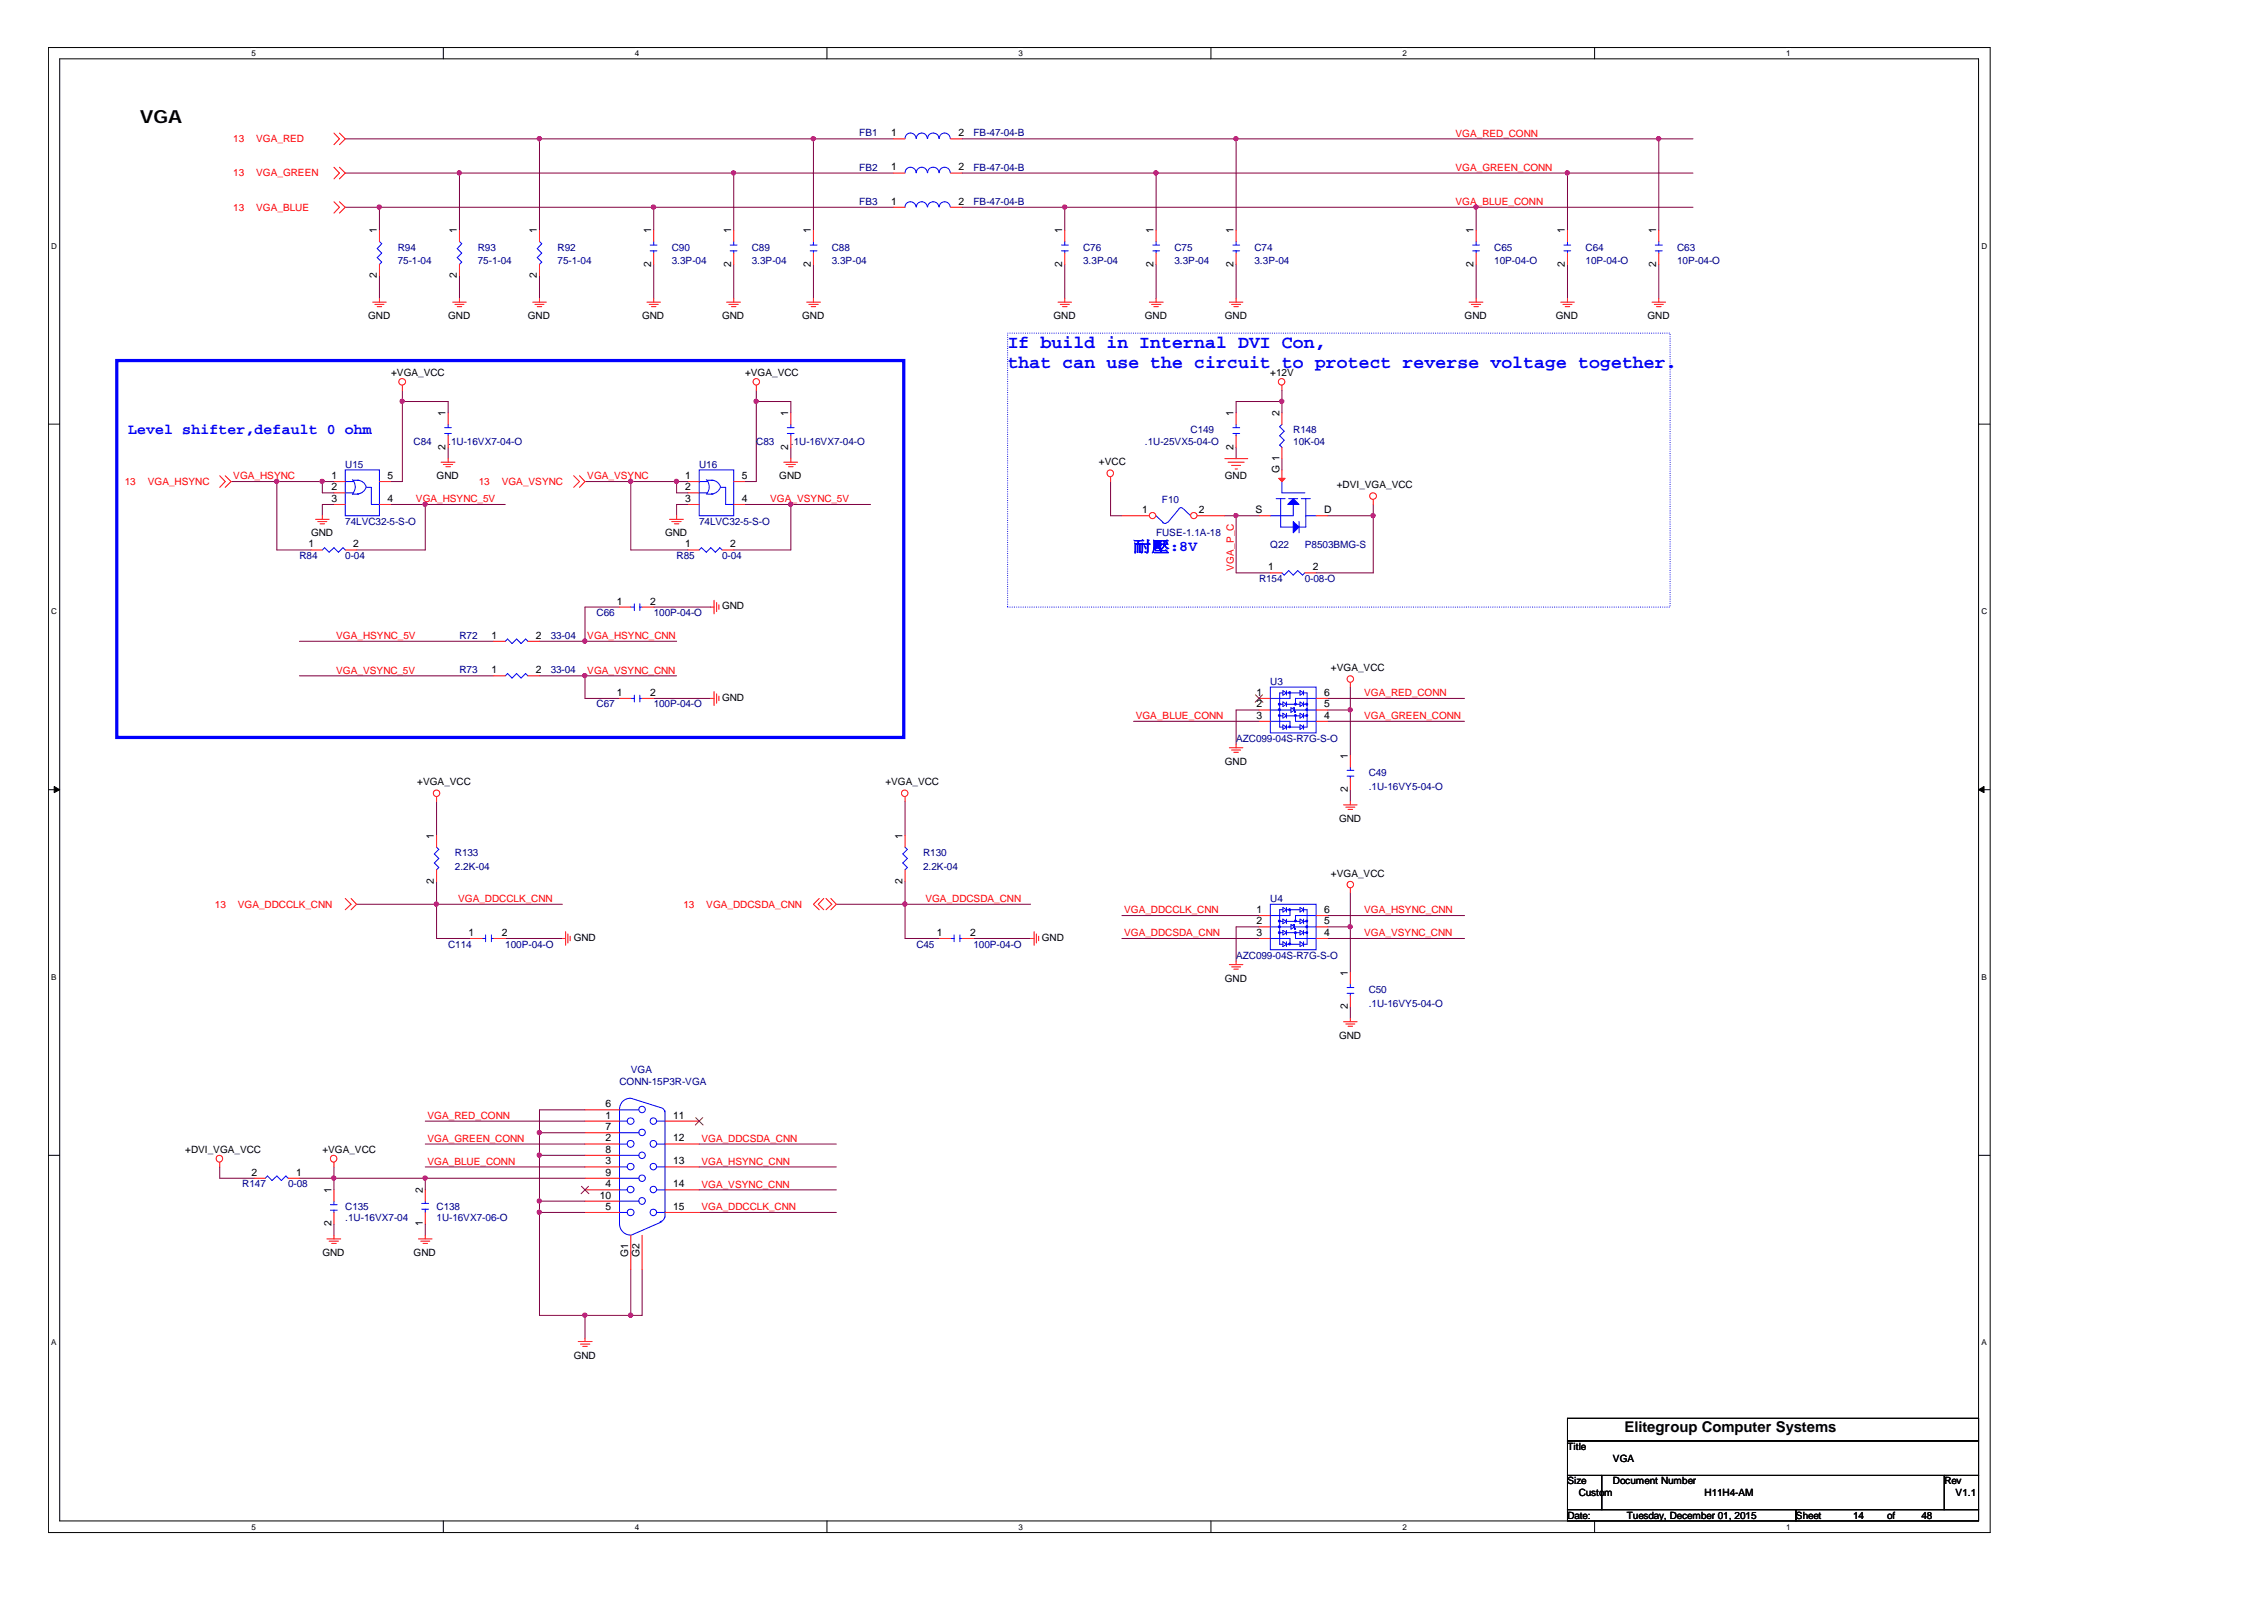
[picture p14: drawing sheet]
<svg xmlns="http://www.w3.org/2000/svg" width="297mm" height="210mm" viewBox="0 0 297 210" stroke-linecap="round" stroke-linejoin="round" font-family="sans-serif">
<defs><g id="words">
<text font-size="2.4" x="18.3" y="16.1">VGA</text>
<g font-size="2.4" fill="#00f">
<text x="132.2" y="45.6">If build in Internal DVI Con,</text>
<text x="132.2" y="48.3">that can use the circuit to protect reverse voltage together.</text>
</g>
<g font-size="1.9" fill="#00f">
<text x="16.8" y="57">Level shifter,default 0 ohm</text>
<text x="148.7" y="72.3">耐壓:8V</text>
</g>
<text font-size="1.9" x="213.1" y="187.9">Elitegroup Computer Systems</text>
<g font-size="1.4">
<text x="116.9" y="17.9">1</text>
<text x="125.8" y="17.9">2</text>
<text x="116.9" y="22.4">1</text>
<text x="125.8" y="22.4">2</text>
<text x="116.9" y="26.9">1</text>
<text x="125.8" y="26.9">2</text>
<text x="49.4" y="30.6" transform="rotate(-90 49.4 30.6)">1</text>
<text x="59.9" y="30.6" transform="rotate(-90 59.9 30.6)">1</text>
<text x="70.4" y="30.6" transform="rotate(-90 70.4 30.6)">1</text>
<text x="85.4" y="35" transform="rotate(-90 85.4 35)">2</text>
<text x="85.4" y="30.6" transform="rotate(-90 85.4 30.6)">1</text>
<text x="95.9" y="35" transform="rotate(-90 95.9 35)">2</text>
<text x="95.9" y="30.6" transform="rotate(-90 95.9 30.6)">1</text>
<text x="106.4" y="35" transform="rotate(-90 106.4 35)">2</text>
<text x="106.4" y="30.6" transform="rotate(-90 106.4 30.6)">1</text>
<text x="139.4" y="35" transform="rotate(-90 139.4 35)">2</text>
<text x="139.4" y="30.6" transform="rotate(-90 139.4 30.6)">1</text>
<text x="151.3" y="35" transform="rotate(-90 151.3 35)">2</text>
<text x="151.3" y="30.6" transform="rotate(-90 151.3 30.6)">1</text>
<text x="161.8" y="35" transform="rotate(-90 161.8 35)">2</text>
<text x="161.8" y="30.6" transform="rotate(-90 161.8 30.6)">1</text>
<text x="193.3" y="35" transform="rotate(-90 193.3 35)">2</text>
<text x="193.3" y="30.6" transform="rotate(-90 193.3 30.6)">1</text>
<text x="205.3" y="35" transform="rotate(-90 205.3 35)">2</text>
<text x="205.3" y="30.6" transform="rotate(-90 205.3 30.6)">1</text>
<text x="217.3" y="35" transform="rotate(-90 217.3 35)">2</text>
<text x="217.3" y="30.6" transform="rotate(-90 217.3 30.6)">1</text>
<text x="49.4" y="36.5" transform="rotate(-90 49.4 36.5)">2</text>
<text x="59.9" y="36.5" transform="rotate(-90 59.9 36.5)">2</text>
<text x="70.4" y="36.5" transform="rotate(-90 70.4 36.5)">2</text>
<text x="58.5" y="59" transform="rotate(-90 58.5 59)">2</text>
<text x="58.5" y="54.6" transform="rotate(-90 58.5 54.6)">1</text>
<text x="103.4" y="59" transform="rotate(-90 103.4 59)">2</text>
<text x="103.4" y="54.6" transform="rotate(-90 103.4 54.6)">1</text>
<text x="161.8" y="59" transform="rotate(-90 161.8 59)">2</text>
<text x="161.8" y="54.6" transform="rotate(-90 161.8 54.6)">1</text>
<text x="167.9" y="54.6" transform="rotate(-90 167.9 54.6)">2</text>
<text x="43.5" y="62.8">1</text>
<text x="43.5" y="64.3">2</text>
<text x="43.5" y="65.8">3</text>
<text x="50.8" y="65.8">4</text>
<text x="50.8" y="62.8">5</text>
<text x="89.9" y="62.8">1</text>
<text x="89.9" y="64.3">2</text>
<text x="89.9" y="65.8">3</text>
<text x="97.3" y="65.8">4</text>
<text x="97.3" y="62.8">5</text>
<text x="167.9" y="62.1" transform="rotate(-90 167.9 62.1)">G 1</text>
<text x="40.5" y="71.8">1</text>
<text x="46.4" y="71.8">2</text>
<text x="89.9" y="71.8">1</text>
<text x="95.8" y="71.8">2</text>
<text x="149.9" y="67.3">1</text>
<text x="157.3" y="67.3">2</text>
<text x="164.7" y="67.3">S</text>
<text x="173.7" y="67.3">D</text>
<text x="166.4" y="74.8">1</text>
<text x="172.3" y="74.8">2</text>
<text x="64.5" y="83.8">1</text>
<text x="70.3" y="83.8">2</text>
<text x="80.9" y="79.3">1</text>
<text x="85.3" y="79.3">2</text>
<text x="64.5" y="88.3">1</text>
<text x="70.3" y="88.3">2</text>
<text x="80.9" y="91.3">1</text>
<text x="85.3" y="91.3">2</text>
<text x="164.8" y="91.3">1</text>
<text x="164.8" y="92.8">2</text>
<text x="164.8" y="94.3">3</text>
<text x="173.7" y="91.3">6</text>
<text x="173.7" y="92.8">5</text>
<text x="173.7" y="94.3">4</text>
<text x="176.8" y="99.6" transform="rotate(-90 176.8 99.6)">1</text>
<text x="176.8" y="103.9" transform="rotate(-90 176.8 103.9)">2</text>
<text x="56.9" y="110.1" transform="rotate(-90 56.9 110.1)">1</text>
<text x="118.4" y="110.1" transform="rotate(-90 118.4 110.1)">1</text>
<text x="56.9" y="115.9" transform="rotate(-90 56.9 115.9)">2</text>
<text x="118.4" y="115.9" transform="rotate(-90 118.4 115.9)">2</text>
<text x="164.8" y="119.8">1</text>
<text x="173.7" y="119.8">6</text>
<text x="61.5" y="122.8">1</text>
<text x="65.8" y="122.8">2</text>
<text x="122.9" y="122.8">1</text>
<text x="127.3" y="122.8">2</text>
<text x="164.8" y="121.3">2</text>
<text x="164.8" y="122.8">3</text>
<text x="173.7" y="121.3">5</text>
<text x="173.7" y="122.8">4</text>
<text x="176.8" y="128" transform="rotate(-90 176.8 128)">1</text>
<text x="176.8" y="132.4" transform="rotate(-90 176.8 132.4)">2</text>
<text x="79.5" y="149.7">2</text>
<text x="79.5" y="148.3">7</text>
<text x="79.5" y="146.7">1</text>
<text x="79.5" y="145.3">6</text>
<text x="88.3" y="146.7">11</text>
<text x="88.3" y="149.7">12</text>
<text x="33" y="154.2">2</text>
<text x="38.9" y="154.2">1</text>
<text x="79.5" y="155.8">4</text>
<text x="79.5" y="154.2">9</text>
<text x="79.5" y="152.8">3</text>
<text x="79.5" y="151.2">8</text>
<text x="88.3" y="152.8">13</text>
<text x="88.3" y="155.8">14</text>
<text x="43.5" y="160.9" transform="rotate(-90 43.5 160.9)">2</text>
<text x="43.5" y="156.5" transform="rotate(-90 43.5 156.5)">1</text>
<text x="55.5" y="160.9" transform="rotate(-90 55.5 160.9)">1</text>
<text x="55.5" y="156.5" transform="rotate(-90 55.5 156.5)">2</text>
<text x="78.7" y="157.2">10</text>
<text x="79.5" y="158.7">5</text>
<text x="88.3" y="158.7">15</text>
<text x="82.4" y="164.9" transform="rotate(-90 82.4 164.9)">G1</text>
<text x="83.9" y="164.9" transform="rotate(-90 83.9 164.9)">G2</text>
</g>
<g font-size="1.3" fill="#000080">
<text x="112.7" y="17.9">FB1</text>
<text x="127.7" y="17.9">FB-47-04-B</text>
<text x="112.7" y="22.4">FB2</text>
<text x="127.7" y="22.4">FB-47-04-B</text>
<text x="112.7" y="26.9">FB3</text>
<text x="127.7" y="26.9">FB-47-04-B</text>
<text x="52.2" y="32.9">R94</text>
<text x="52.2" y="34.7">75-1-04</text>
<text x="62.7" y="32.9">R93</text>
<text x="62.7" y="34.7">75-1-04</text>
<text x="73.2" y="32.9">R92</text>
<text x="73.2" y="34.7">75-1-04</text>
<text x="88.1" y="32.9">C90</text>
<text x="88.1" y="34.7">3.3P-04</text>
<text x="98.6" y="32.9">C89</text>
<text x="98.6" y="34.7">3.3P-04</text>
<text x="109.1" y="32.9">C88</text>
<text x="109.1" y="34.7">3.3P-04</text>
<text x="142.1" y="32.9">C76</text>
<text x="142.1" y="34.7">3.3P-04</text>
<text x="154.1" y="32.9">C75</text>
<text x="154.1" y="34.7">3.3P-04</text>
<text x="164.6" y="32.9">C74</text>
<text x="164.6" y="34.7">3.3P-04</text>
<text x="196" y="32.9">C65</text>
<text x="196" y="34.7">10P-04-O</text>
<text x="208" y="32.9">C64</text>
<text x="208" y="34.7">10P-04-O</text>
<text x="220" y="32.9">C63</text>
<text x="220" y="34.7">10P-04-O</text>
<text x="54.3" y="58.3">C84</text>
<text x="58.8" y="58.3">.1U-16VX7-04-O</text>
<text x="99.2" y="58.3">C83</text>
<text x="103.8" y="58.3">.1U-16VX7-04-O</text>
<text x="150.2" y="58.3">.1U-25VX5-04-O</text>
<text x="156.2" y="56.9">C149</text>
<text x="169.7" y="56.9">R148</text>
<text x="169.7" y="58.3">10K-04</text>
<text x="45.3" y="61.4">U15</text>
<text x="91.7" y="61.4">U16</text>
<text x="45.3" y="68.8">74LVC32-5-S-O</text>
<text x="91.7" y="68.8">74LVC32-5-S-O</text>
<text x="151.7" y="70.3">FUSE-1.1A-18</text>
<text x="152.4" y="66">F10</text>
<text x="166.7" y="71.9">Q22</text>
<text x="171.2" y="71.9">P8503BMG-S</text>
<text x="39.3" y="73.3">R84</text>
<text x="45.3" y="73.3">0-04</text>
<text x="88.8" y="73.3">R85</text>
<text x="94.7" y="73.3">0-04</text>
<text x="165.2" y="76.3">R154</text>
<text x="171.2" y="76.3">0-08-O</text>
<text x="60.3" y="83.8">R72</text>
<text x="72.3" y="83.8">33-04</text>
<text x="78.3" y="80.8">C66</text>
<text x="85.8" y="80.8">100P-04-O</text>
<text x="60.3" y="88.3">R73</text>
<text x="72.3" y="88.3">33-04</text>
<text x="166.7" y="89.8">U3</text>
<text x="78.3" y="92.8">C67</text>
<text x="85.8" y="92.8">100P-04-O</text>
<text x="162.2" y="97.3">AZC099-04S-R7G-S-O</text>
<text x="179.6" y="101.8">C49</text>
<text x="179.6" y="103.6">.1U-16VY5-04-O</text>
<text x="59.7" y="112.3">R133</text>
<text x="121.1" y="112.3">R130</text>
<text x="59.7" y="114.1">2.2K-04</text>
<text x="121.1" y="114.1">2.2K-04</text>
<text x="166.7" y="118.3">U4</text>
<text x="58.8" y="124.3">C114</text>
<text x="66.3" y="124.3">100P-04-O</text>
<text x="120.2" y="124.3">C45</text>
<text x="127.7" y="124.3">100P-04-O</text>
<text x="162.2" y="125.8">AZC099-04S-R7G-S-O</text>
<text x="179.6" y="130.3">C50</text>
<text x="179.6" y="132.1">.1U-16VY5-04-O</text>
<text x="81.3" y="142.3">CONN-15P3R-VGA</text>
<text x="82.8" y="140.8">VGA</text>
<text x="31.8" y="155.8">R147</text>
<text x="37.8" y="155.8">0-08</text>
<text x="45.3" y="158.8">C135</text>
<text x="45.3" y="160.2">.1U-16VX7-04</text>
<text x="57.3" y="158.8">C138</text>
<text x="57.3" y="160.2">1U-16VX7-06-O</text>
</g>
<g font-size="1.3" fill="#f00">
<text x="191" y="17.9">VGA_RED_CONN</text>
<text x="30.6" y="23.1">13</text>
<text x="30.6" y="18.6">13</text>
<text x="33.6" y="23.1">VGA_GREEN</text>
<text x="33.6" y="18.6">VGA_RED</text>
<text x="191" y="22.4">VGA_GREEN_CONN</text>
<text x="30.6" y="27.7">13</text>
<text x="33.6" y="27.7">VGA_BLUE</text>
<text x="191" y="26.9">VGA_BLUE_CONN</text>
<text x="16.4" y="63.6">13</text>
<text x="19.4" y="63.6">VGA_HSYNC</text>
<text x="30.6" y="62.9">VGA_HSYNC</text>
<text x="54.6" y="65.9">VGA_HSYNC_5V</text>
<text x="62.8" y="63.6">13</text>
<text x="65.8" y="63.6">VGA_VSYNC</text>
<text x="77" y="62.9">VGA_VSYNC</text>
<text x="101" y="65.9">VGA_VSYNC_5V</text>
<text x="161.9" y="74.9" transform="rotate(-90 161.9 74.9)">VGA_P_C</text>
<text x="44.1" y="83.8">VGA_HSYNC_5V</text>
<text x="77" y="83.8">VGA_HSYNC_CNN</text>
<text x="44.1" y="88.4">VGA_VSYNC_5V</text>
<text x="77" y="88.4">VGA_VSYNC_CNN</text>
<text x="149" y="94.3">VGA_BLUE_CONN</text>
<text x="179" y="91.3">VGA_RED_CONN</text>
<text x="179" y="94.3">VGA_GREEN_CONN</text>
<text x="28.2" y="119.1">13</text>
<text x="31.2" y="119.1">VGA_DDCCLK_CNN</text>
<text x="60.1" y="118.3">VGA_DDCCLK_CNN</text>
<text x="89.7" y="119.1">13</text>
<text x="92.7" y="119.1">VGA_DDCSDA_CNN</text>
<text x="121.4" y="118.3">VGA_DDCSDA_CNN</text>
<text x="147.5" y="119.8">VGA_DDCCLK_CNN</text>
<text x="179" y="119.8">VGA_HSYNC_CNN</text>
<text x="147.5" y="122.8">VGA_DDCSDA_CNN</text>
<text x="179" y="122.8">VGA_VSYNC_CNN</text>
<text x="56.1" y="146.8">VGA_RED_CONN</text>
<text x="56.1" y="149.8">VGA_GREEN_CONN</text>
<text x="92" y="149.8">VGA_DDCSDA_CNN</text>
<text x="56.1" y="152.8">VGA_BLUE_CONN</text>
<text x="92" y="152.8">VGA_HSYNC_CNN</text>
<text x="92" y="155.8">VGA_VSYNC_CNN</text>
<text x="92" y="158.8">VGA_DDCCLK_CNN</text>
</g>
<g font-size="1.3">
<text x="48.3" y="41.9">GND</text>
<text x="58.8" y="41.9">GND</text>
<text x="69.3" y="41.9">GND</text>
<text x="84.2" y="41.9">GND</text>
<text x="94.7" y="41.9">GND</text>
<text x="105.2" y="41.9">GND</text>
<text x="138.2" y="41.9">GND</text>
<text x="150.2" y="41.9">GND</text>
<text x="160.7" y="41.9">GND</text>
<text x="192.2" y="41.9">GND</text>
<text x="204.1" y="41.9">GND</text>
<text x="216.2" y="41.9">GND</text>
<text x="51.3" y="49.4">+VGA_VCC</text>
<text x="97.7" y="49.4">+VGA_VCC</text>
<text x="166.7" y="49.4">+12V</text>
<text x="57.3" y="62.8">GND</text>
<text x="102.2" y="62.8">GND</text>
<text x="144.2" y="61.1">+VCC</text>
<text x="160.7" y="62.8">GND</text>
<text x="175.4" y="64.1">+DVI_VGA_VCC</text>
<text x="40.8" y="70.3">GND</text>
<text x="87.2" y="70.3">GND</text>
<text x="94.7" y="79.9">GND</text>
<text x="174.6" y="88">+VGA_VCC</text>
<text x="94.7" y="91.9">GND</text>
<text x="160.7" y="100.3">GND</text>
<text x="54.7" y="103">+VGA_VCC</text>
<text x="116.2" y="103">+VGA_VCC</text>
<text x="175.7" y="107.8">GND</text>
<text x="174.6" y="115">+VGA_VCC</text>
<text x="75.3" y="123.4">GND</text>
<text x="136.7" y="123.4">GND</text>
<text x="160.7" y="128.8">GND</text>
<text x="175.7" y="136.3">GND</text>
<text x="24.3" y="151.3">+DVI_VGA_VCC</text>
<text x="42.3" y="151.3">+VGA_VCC</text>
<text x="42.3" y="164.8">GND</text>
<text x="54.3" y="164.8">GND</text>
<text x="75.3" y="178.2">GND</text>
<text x="205.7" y="190.2">Title</text>
<text x="211.6" y="191.7">VGA</text>
<text x="205.7" y="194.7">Size</text>
<text x="207.1" y="196.2">Custom</text>
<text x="211.6" y="194.7">Document Number</text>
<text x="223.6" y="196.2">H11H4-AM</text>
<text x="255.1" y="194.7">Rev</text>
<text x="256.6" y="196.2">V1.1</text>
<text x="205.7" y="199.2">Date:</text>
<text x="213.4" y="199.2">Tuesday, December 01, 2015</text>
<text x="235.6" y="199.2">Sheet</text>
<text x="243.1" y="199.2">14</text>
<text x="247.6" y="199.2">of</text>
<text x="252.1" y="199.2">48</text>
</g>
<g font-size="1.1">
<text x="33" y="7.4">5</text>
<text x="83.3" y="7.4">4</text>
<text x="133.6" y="7.4">3</text>
<text x="184" y="7.4">2</text>
<text x="234.4" y="7.4">1</text>
<text x="6.7" y="32.7">D</text>
<text x="260" y="32.7">D</text>
<text x="6.7" y="80.6">C</text>
<text x="260" y="80.6">C</text>
<text x="6.7" y="128.5">B</text>
<text x="260" y="128.5">B</text>
<text x="6.7" y="176.5">A</text>
<text x="260" y="176.5">A</text>
<text x="33" y="200.7">5</text>
<text x="83.3" y="200.7">4</text>
<text x="133.6" y="200.7">3</text>
<text x="184" y="200.7">2</text>
<text x="234.4" y="200.7">1</text>
</g>
</g></defs>
<path d="M6.3 6.2h254.8v194.9h-254.8zM7.8 7.7h251.8v191.8h-251.8z" fill="none" stroke="#000" stroke-width=".13"/>
<g fill="#fff">
<path d="M33 6.4h.6v1.2h-.6z"/>
<path d="M33 199.7h.6v1.2h-.6z"/>
</g>
<path d="M58.2 6.2v1.5M58.2 199.5v1.5" fill="none" stroke="#000" stroke-width=".13"/>
<g fill="#fff">
<path d="M83.3 6.4h.6v1.2h-.6z"/>
<path d="M83.3 199.7h.6v1.2h-.6z"/>
</g>
<path d="M108.5 6.2v1.5M108.5 199.5v1.5" fill="none" stroke="#000" stroke-width=".13"/>
<g fill="#fff">
<path d="M133.6 6.4h.6v1.2h-.6z"/>
<path d="M133.6 199.7h.6v1.2h-.6z"/>
</g>
<path d="M158.9 6.2v1.5M158.9 199.5v1.5" fill="none" stroke="#000" stroke-width=".13"/>
<g fill="#fff">
<path d="M184 6.4h.6v1.2h-.6z"/>
<path d="M184 199.7h.6v1.2h-.6z"/>
</g>
<path d="M209.2 6.2v1.5M209.2 199.5v1.5" fill="none" stroke="#000" stroke-width=".13"/>
<g fill="#fff">
<path d="M234.4 6.4h.5v1.2h-.5z"/>
<path d="M234.4 199.7h.5v1.2h-.5z"/>
<path d="M6.7 31.7h.8v1.2h-.8z"/>
<path d="M260 31.7h.7v1.2h-.7z"/>
<path d="M6.7 79.6h.8v1.2h-.8z"/>
<path d="M260 79.6h.7v1.2h-.7z"/>
</g>
<path d="M6.3 55.6h1.5M259.6 55.6h1.5" fill="none" stroke="#000" stroke-width=".13"/>
<g fill="#fff">
<path d="M6.7 127.6h.8v1.1h-.8z"/>
<path d="M260 127.6h.7v1.1h-.7z"/>
</g>
<path d="M6.3 103.6h1.5M259.6 103.6h1.5" fill="none" stroke="#000" stroke-width=".13"/>
<g fill="#000" stroke="#000" stroke-width=".13">
<path d="M7.1 103.2l.7 .4-.7 .4z" fill-rule="evenodd"/>
<path d="M259.6 103.6l.7-.4v.8z" fill-rule="evenodd"/>
</g>
<g fill="#fff">
<path d="M6.7 175.5h.8v1.2h-.8z"/>
<path d="M260 175.5h.7v1.2h-.7z"/>
</g>
<path d="M6.3 151.6h1.5M259.6 151.6h1.5M205.7 186.1h53.9v2.9h-53.9zM205.7 189h53.9v4.6h-53.9zM205.7 193.6h4.4v4.4h-4.4zM205.7 198h29.9v1.5h-29.9zM210.1 193.6h45v4.4h-45zM235.6 198h24v1.5h-24zM255.1 193.6h4.5v4.4h-4.5z" fill="none" stroke="#000" stroke-width=".13"/>
<path d="M132.2 43.7h86.9v35.9h-86.9z" fill="none" stroke="#00f" stroke-width=".13" stroke-dasharray="0 .3"/>
<path d="M15.3 47.3h103.3v49.4h-103.3z" fill="none" stroke="#00f" stroke-width=".42"/>
<g fill="none" stroke="#800040" stroke-width=".13">
<path d="M45.3 18.2h71.9M70.8 18.2v12M106.7 18.2v12M126.2 18.2h95.9M162.2 18.2v12M217.6 18.2v12M45.3 27.2h71.9M45.3 22.7h71.9M49.8 27.2v3M49.8 36.2v3M60.3 22.7v7.5M60.3 36.2v3"/>
<path d="M70.8 36.2v3M85.8 27.2v3M85.8 34.7v4.5M96.3 22.7v7.5M96.3 34.7v4.5M106.7 34.7v4.5M126.2 27.2h95.9M126.2 22.7h95.9M139.7 27.2v3M139.7 34.7v4.5M151.7 22.7v7.5M151.7 34.7v4.5"/>
<path d="M162.2 34.7v4.5M193.7 27.2v3M193.7 34.7v4.5M205.7 22.7v7.5M205.7 34.7v4.5M217.6 34.7v4.5M52.8 52.7h6v1.5M52.8 51.2v12h-1.5M58.8 58.7v1.5M99.2 52.7h4.6v1.5M99.2 51.2v12h-1.5M103.8 58.7v1.5"/>
<path d="M162.2 58.7v1.5M168.2 52.7h-6v1.5M168.2 51.2v3M30.3 63.2h13.5M36.3 63.2v9h4.5M42.3 63.2v1.5h1.5M43.8 66.2h-1.5v1.5M51.3 66.2h15M55.8 66.2v6h-9M76.8 63.2h13.5M81.3 79.6h-4.5v4.5M82.8 63.2v9h7.5"/>
<path d="M85.8 79.6h7.5M88.8 63.2v1.5h1.5M90.3 66.2h-1.5v1.5M97.7 66.2h16.5M103.8 66.2v6h-7.5M145.7 63.2v4.5h1.5M160.7 67.7h4.5M162.2 67.7v7.5h4.5M168.2 60.2v1.5M174.2 67.7h6M180.2 66.2v9h-7.5M39.3 84.1h25.5"/>
<path d="M39.3 88.7h25.5M70.8 84.1h18M70.8 88.7h18M76.8 88.7v2.9h4.5M85.8 91.6h7.5M148.7 94.6h16.5M165.2 93.1h-3v4.5M174.2 94.6h18M174.2 91.6h18M174.2 93.1h3M177.2 90.1v9M46.8 118.6h27"/>
<path d="M57.3 115.6v7.5h4.5M57.3 105.1v4.5M109.7 118.6h25.5M118.7 115.6v7.5h4.5M118.7 105.1v4.5M177.2 103.6v1.5M177.2 117.1v10.5M66.3 123.1h7.5M127.7 123.1h7.5M147.2 120.1h18M147.2 123.1h18M165.2 121.6h-3v4.5"/>
<path d="M174.2 120.1h18M174.2 123.1h18M174.2 121.6h3M177.2 132.1v1.5M28.8 153.1v1.5h4.5M39.3 154.6h37.5M43.8 153.1v3M55.8 154.6v1.5M55.8 147.1h21M55.8 150.1h21M55.8 153.1h21M70.8 151.6h6"/>
<path d="M70.8 148.6h6M70.8 159.1h6M70.8 157.6h6M76.8 145.6h-6v27h13.4v-6M91.7 150.1h18M91.7 159.1h18M91.7 153.1h18M91.7 156.1h18M43.8 160.6v1.5M55.8 160.6v1.5M76.8 172.6v3M82.8 166.6v6"/>
</g>
<g fill="#f0f" stroke="#f0f" stroke-width=".13">
<circle cx="85.7" cy="27.2" r=".29"/>
<circle cx="96.2" cy="22.7" r=".29"/>
<circle cx="106.7" cy="18.2" r=".29"/>
<circle cx="49.8" cy="27.2" r=".29"/>
<circle cx="60.3" cy="22.7" r=".29"/>
<circle cx="70.8" cy="18.2" r=".29"/>
<circle cx="193.6" cy="27.2" r=".29"/>
<circle cx="205.6" cy="22.7" r=".29"/>
<circle cx="217.6" cy="18.2" r=".29"/>
<circle cx="151.6" cy="22.7" r=".29"/>
<circle cx="162.1" cy="18.2" r=".29"/>
<circle cx="139.7" cy="27.2" r=".29"/>
<circle cx="177.1" cy="93.1" r=".29"/>
<circle cx="177.1" cy="121.6" r=".29"/>
<circle cx="57.2" cy="118.6" r=".29"/>
<circle cx="118.7" cy="118.6" r=".29"/>
<circle cx="162.1" cy="67.6" r=".29"/>
<circle cx="168.2" cy="52.7" r=".29"/>
<circle cx="180.1" cy="67.6" r=".29"/>
<circle cx="103.7" cy="66.2" r=".29"/>
<circle cx="55.8" cy="66.2" r=".29"/>
<circle cx="42.3" cy="63.1" r=".29"/>
<circle cx="52.8" cy="52.7" r=".29"/>
<circle cx="36.3" cy="63.1" r=".29"/>
<circle cx="82.7" cy="63.1" r=".29"/>
<circle cx="88.7" cy="63.1" r=".29"/>
<circle cx="99.2" cy="52.7" r=".29"/>
<circle cx="76.7" cy="84.1" r=".29"/>
<circle cx="76.7" cy="88.6" r=".29"/>
<circle cx="55.8" cy="154.5" r=".29"/>
<circle cx="43.8" cy="154.5" r=".29"/>
<circle cx="70.8" cy="151.5" r=".29"/>
<circle cx="70.8" cy="148.6" r=".29"/>
<circle cx="70.8" cy="159" r=".29"/>
<circle cx="70.8" cy="157.6" r=".29"/>
<circle cx="76.7" cy="172.5" r=".29"/>
<circle cx="82.7" cy="172.5" r=".29"/>
</g>
<g fill="none" stroke="#f00" stroke-width=".13">
<path d="M43.8 17.5l.7 .7-.7 .8M44.5 17.5l.8 .7-.8 .8M117.2 18.2h1.5M124.7 18.2h1.5M43.8 21.9l.7 .8-.7 .8M43.8 26.5l.7 .7-.7 .8M44.5 21.9l.8 .8-.8 .8M44.5 26.5l.8 .7-.8 .8M48.9 39.6h1.8M49.2 39.9h1.2M49.8 30.2v1.5M49.8 34.7v1.5"/>
<path d="M49.8 39.2v.4M59.4 39.6h1.8M59.7 39.9h1.2M60.3 39.2v.4M69.9 39.6h1.8M70.2 39.9h1.2M70.8 30.2v1.5M70.8 34.7v1.5M70.8 39.2v.4M84.9 39.6h1.8M85.2 39.9h1.2M85.8 30.2v1.5"/>
<path d="M85.8 33.2v1.5M85.8 39.2v.4M95.3 39.6h1.9M95.6 39.9h1.3M96.3 30.2v1.5M96.3 33.2v1.5M96.3 39.2v.4M105.8 39.6h1.9M106.1 39.9h1.3M106.7 30.2v1.5M106.7 33.2v1.5M106.7 39.2v.4"/>
<path d="M117.2 22.7h1.5M117.2 27.2h1.5M124.7 22.7h1.5M124.7 27.2h1.5M138.8 39.6h1.8M139.1 39.9h1.2M139.7 30.2v1.5M139.7 33.2v1.5M139.7 39.2v.4M150.8 39.6h1.8M151.1 39.9h1.2M151.7 30.2v1.5"/>
<path d="M151.7 33.2v1.5M151.7 39.2v.4M161.3 39.6h1.8M161.6 39.9h1.2M162.2 39.2v.4M192.7 39.6h1.9M193 39.9h1.3M193.7 30.2v1.5M193.7 33.2v1.5M193.7 39.2v.4M204.8 39.6h1.7M205.1 39.9h1.1"/>
<path d="M205.7 30.2v1.5M205.7 33.2v1.5M205.7 39.2v.4M216.7 39.6h1.8M217 39.9h1.2M217.6 30.2v1.5M217.6 33.2v1.5M217.6 39.2v.4M49.5 40.2h.6M52.8 50.6v.6M60 40.2h.6M70.5 40.2h.6"/>
<path d="M85.5 40.2h.6M96 40.2h.6M99.2 50.6v.6M103.8 54.2v1.5M103.8 57.2v1.5M106.4 40.2h.6M139.4 40.2h.6M151.4 40.2h.6M161.9 40.2h.6M168.2 50.6v.6M168.2 54.2v1.5M168.2 58.7v1.5"/>
<path d="M193.4 40.2h.6M205.4 40.2h.6M217.3 40.2h.6M28.8 62.4l.7 .8-.7 .7M29.5 62.4l.8 .8-.8 .7M40.8 72.2h1.5M41.4 68.1h1.8M41.7 68.4h1.2M42 68.7h.6M42.3 67.7v.4M45.3 72.2h1.5M57.9 60.6h1.8"/>
<path d="M58.2 60.9h1.2M58.5 61.2h.6M58.8 60.2v.4M75.3 62.4l.7 .8-.7 .7M76 62.4l.8 .8-.8 .7M81.3 79.6h1.5M84.2 79.6h1.6M87.8 68.1h1.9M88.1 68.4h1.3M88.5 68.7h.6M88.8 67.7v.4M90.3 72.2h1.4"/>
<path d="M90.3 63.2h1.4M90.3 64.7h1.4M90.3 66.2h1.4M93.3 79.6h.4M93.7 78.8v1.7M94 79.1v1.1M94.3 79.3v.6M94.7 72.2h1.6M96.3 63.2h1.4M96.3 66.2h1.4M102.8 60.6h1.8M103.1 60.9h1.3"/>
<path d="M103.5 61.2h.6M103.8 60.2v.4M145.7 62.6v.6M160.7 60.2h3M161.1 60.6h2.1M161.6 61.1h1.2M162.1 61.5h.2M165.2 67.7h1.5M166.7 75.2h1.5M168.2 61.7v1.5M171.2 75.2h1.5M172.7 67.7h1.5"/>
<path d="M180.2 65.5v.7M64.8 84.1h1.5M64.8 88.7h1.5M69.3 84.1h1.5M69.3 88.7h1.5M81.3 91.6h1.5M84.2 91.6h1.6M93.3 91.6h.4M93.7 90.7v1.9M94 91v1.3M94.3 91.3v.6M161.3 98.1h1.8"/>
<path d="M161.6 98.4h1.2M161.9 98.7h.6M162.2 97.6v.5M165.2 91.6h1.5M165.2 93.1h1.5M165.2 94.6h1.5M172.7 91.6h1.5M172.7 93.1h1.5M172.7 94.6h1.5M177.2 89.5v.6M177.2 99.1v1.5M45.3 117.9l.8 .7-.8 .8"/>
<path d="M46.1 117.9l.7 .7-.7 .8M57.3 104.5v.6M57.3 109.6v1.5M57.3 114.1v1.5M107.5 117.9l-.8 .7 .8 .8M108.1 117.9l-.7 .7 .7 .8M108.4 117.9l.7 .7-.7 .8M109 117.9l.7 .7-.7 .8M118.7 104.5v.6M118.7 109.6v1.5M118.7 114.1v1.5M176.3 105.6h1.8"/>
<path d="M176.6 105.9h1.2M176.9 106.2h.6M177.2 102.1v1.5M177.2 105.1v.5M177.2 116.5v.6M61.8 123.1h1.5M64.8 123.1h1.5M73.8 123.1h.4M74.2 122.2v1.8M74.5 122.5v1.2M74.8 122.8v.6M123.2 123.1h1.5"/>
<path d="M126.2 123.1h1.5M135.2 123.1h.5M135.7 122.2v1.8M136 122.5v1.2M136.3 122.8v.6M161.3 126.5h1.8M161.6 126.8h1.2M161.9 127.1h.6M162.2 126.1v.4M165.2 123.1h1.5M165.2 120.1h1.5M165.2 121.6h1.5"/>
<path d="M172.7 123.1h1.5M172.7 120.1h1.5M172.7 121.6h1.5M176.3 134h1.8M176.6 134.3h1.2M176.9 134.6h.6M177.2 127.6v1.5M177.2 130.6v1.5M177.2 133.6v.4M28.8 152.5v.6M33.3 154.6h1.5M37.8 154.6h1.5"/>
<path d="M43.8 152.5v.6M43.8 156.1v1.5M43.8 159.1v1.5M55.8 156.1v1.5M55.8 159.1v1.5M76.8 159.1h4.5M76.8 157.6h4.5M76.8 156.1h4.5M76.8 154.6h4.5M76.8 153.1h4.5M76.8 151.6h4.5M76.8 150.1h4.5"/>
<path d="M76.8 148.6h4.5M76.8 147.1h4.5M76.8 145.6h4.5M87.2 159.1h4.5M87.2 156.1h4.5M87.2 153.1h4.5M87.2 150.1h4.5M87.2 147.1h4.5M42.9 162.5h1.8M43.2 162.8h1.2M43.5 163.1h.6M43.8 162.1v.4"/>
<path d="M54.9 162.5h1.8M55.2 162.8h1.2M55.5 163.1h.6M55.8 162.1v.4M75.9 176h1.8M76.2 176.3h1.2M76.5 176.6h.5M76.8 175.6v.4M82.8 162.1v4.5M84.2 162.1v4.5"/>
<circle cx="52.8" cy="50.1" r=".44"/>
<circle cx="99.2" cy="50.1" r=".43"/>
<circle cx="168.1" cy="50.1" r=".43"/>
<circle cx="145.7" cy="62.1" r=".44"/>
<circle cx="180.2" cy="65.1" r=".44"/>
<circle cx="177.2" cy="89.1" r=".43"/>
<circle cx="57.3" cy="104.1" r=".43"/>
<circle cx="118.7" cy="104.1" r=".43"/>
<circle cx="177.2" cy="116" r=".43"/>
<circle cx="28.8" cy="152" r=".44"/>
<circle cx="43.8" cy="152" r=".44"/>
</g>
<g fill="none" stroke="#00f" stroke-width=".13">
<path d="M118.7 18.2a.72 .72 0 0 1 .8-.7 .72 .72 0 0 1 .7 .7M120.2 18.2a.72 .72 0 0 1 .7-.7 .72 .72 0 0 1 .8 .7M121.7 18.2a.74 .74 0 0 1 .7-.7 .74 .74 0 0 1 .8 .7M123.2 18.2a.72 .72 0 0 1 .8-.7 .72 .72 0 0 1 .7 .7M49.8 31.7l.3 .3-.6 .6 .6 .6-.6 .6 .6 .6-.3 .3M70.8 31.7l.3 .3-.6 .6 .6 .6-.6 .6 .6 .6-.3 .3M85.3 32.9h.9M85.3 32.1h.9M85.8 31.7v.4M85.8 32.9v.3M95.8 32.9h.9M95.8 32.1h.9"/>
<path d="M96.3 31.7v.4M96.3 32.9v.3M106.3 32.9h.9M106.3 32.1h.9M106.7 31.7v.4M106.7 32.9v.3M118.7 22.7a.72 .72 0 0 1 .8-.8 .72 .72 0 0 1 .7 .8M118.7 27.1a.72 .72 0 0 1 .8-.6 .72 .72 0 0 1 .7 .6M120.2 22.7a.72 .72 0 0 1 .7-.8 .72 .72 0 0 1 .8 .8M120.2 27.1a.72 .72 0 0 1 .7-.6 .72 .72 0 0 1 .8 .6M121.7 22.7a.74 .74 0 0 1 .7-.8 .74 .74 0 0 1 .8 .8M121.7 27.1a.74 .74 0 0 1 .7-.6 .74 .74 0 0 1 .8 .6"/>
<path d="M123.2 22.7a.72 .72 0 0 1 .8-.8 .72 .72 0 0 1 .7 .8M123.2 27.1a.72 .72 0 0 1 .8-.6 .72 .72 0 0 1 .7 .6M139.3 32.9h.9M139.3 32.1h.9M139.7 31.7v.4M139.7 32.9v.3M151.3 32.9h.8M151.3 32.1h.8M151.7 31.7v.4M151.7 32.9v.3M193.2 32.9h.9M193.2 32.1h.9"/>
<path d="M193.7 31.7v.4M193.7 32.9v.3M205.2 32.9h.9M205.2 32.1h.9M205.7 31.7v.4M205.7 32.9v.3M217.2 32.9h.9M217.2 32.1h.9M217.6 31.7v.4M217.6 32.9v.3M103.3 56.9h.9M103.3 56.1h.9"/>
<path d="M103.8 55.7v.4M103.8 56.9v.3M168.2 55.7l-.3 .3 .6 .6-.6 .6 .6 .6-.6 .6 .3 .3M42.3 72.2l.3-.3 .6 .5 .6-.5 .6 .5 .6-.5 .3 .3M82.8 79.6h.4M83.2 79.2v.9M83.9 79.2v.9M83.9 79.6h.3M91.7 61.7h4.6v6h-4.6zM91.7 72.2l.3-.3 .7 .5 .6-.5 .6 .5 .5-.5 .3 .3M91.7 63.2h1.1M91.7 64.7h1.1"/>
<path d="M92.7 62.9a1.38 1.38 0 0 1 0 1.9M92.8 63h.8M92.8 64.8h.8M93.3 63h.1a1.18 1.18 0 0 1 1.1 .9 1.22 1.22 0 0 1-1.2 .9M94.6 63.9h.6v2.3h1.1M151.7 67.7l.9 .9M153.2 68.5a.41 .41 0 0 1-.7 .1M154.7 66.7a.32 .32 0 0 1 .5 0M154.7 66.8l-1.5 1.8M155.3 66.8l.9 .9M167.4 65.4h1.2M168 65.4v3.7h1.7"/>
<path d="M168.2 63.2v1.5h3M168.2 75.2l.3 .3 .6-.6 .6 .6 .6-.6 .6 .6 .3-.3M169.1 65.4h1.2M169.7 66.2v1.5h-3M170.4 68.4v1.5M170.7 65.4h1.2M171.3 65.4v3.7h-.9M171.3 67.7h1.4M66.3 84.1l.3-.3 .6 .6 .6-.6 .6 .6 .6-.6 .3 .3M66.3 88.7l.3-.3 .6 .6 .6-.6 .6 .6 .6-.6 .3 .3M82.8 91.6h.4M83.2 91.2v.9"/>
<path d="M83.9 91.6h.3M83.9 91.2v.9M166.7 90.1h6v6.1h-6zM166.7 94.6h2.5v.8M166.7 93.1h2.7M167.9 92.4h.4M167.9 93.9h.4M168.3 90.9h-.4v4.5h.4M168.3 90.6l.5 .3-.5 .3zM168.3 92.1l.5 .3-.5 .3zM168.3 93.6l.5 .3-.5 .3zM168.3 95.1l.5 .3-.5 .3z"/>
<path d="M168.8 90.6v.6M168.8 92.1v.6M168.8 93.6v.6M168.8 95.1v.6M168.8 92.4h1.8M168.8 93.9h1.8M168.8 95.4h1.8M168.8 90.9h1.8M169.2 90.9v.7h-2.5M169.4 92.9l.4 .2-.4 .3zM169.7 93v-.1h.1v.5h.2v-.1M169.8 93.1h2.9"/>
<path d="M170 93.9v.7h2.7M170.6 90.6l.4 .3-.4 .3zM170.6 92.1l.4 .3-.4 .3zM170.6 93.6l.4 .3-.4 .3zM170.6 95.1l.4 .3-.4 .3zM171 90.6v.6M171 92.1v.6M171 93.6v.6M171 95.1v.6M171 90.9h.5v4.5h-.5M171 92.4h.5M171 93.9h.5"/>
<path d="M172.7 91.6h-2.7v.8M57.3 111.1l.3 .3-.6 .6 .6 .6-.6 .6 .6 .6-.3 .3M118.7 111.1l.3 .3-.6 .6 .6 .6-.6 .6 .6 .6-.3 .3M166.7 118.6h6v6h-6zM168.3 119.4h-.4v4.5h.4M168.3 119.1l.5 .3-.5 .2zM168.8 119.1v.5M168.8 119.4h1.8M169.2 119.4v.7h-2.5M170.6 119.1l.4 .3-.4 .2zM171 119.4h.5v4.5h-.5M171 119.1v.5"/>
<path d="M176.7 101.8h.9M176.7 101.1h.9M177.2 100.6v.5M177.2 101.8v.3M63.3 123.1h.4M63.7 122.7v.8M64.5 123.1h.3M64.5 122.7v.8M124.7 123.1h.5M125.2 122.7v.8M125.9 123.1h.3M125.9 122.7v.8"/>
<path d="M166.7 121.6h2.7M166.7 123.1h2.5v.8M167.9 120.9h.4M167.9 122.4h.4M168.3 120.6l.5 .3-.5 .3zM168.3 122.1l.5 .3-.5 .3zM168.3 123.5l.5 .4-.5 .3zM168.8 120.9h1.8M168.8 120.6v.6M168.8 122.1v.6M168.8 123.5v.7M168.8 122.4h1.8"/>
<path d="M168.8 123.9h1.8M169.4 121.3l.4 .3-.4 .3zM169.7 121.5v-.2h.1v.6h.2v-.1M169.8 121.6h2.9M170 122.4v.7h2.7M170.6 122.1l.4 .3-.4 .3zM170.6 120.6l.4 .3-.4 .3zM170.6 123.5l.4 .4-.4 .3zM171 120.9h.5M171 122.4h.5M171 120.6v.6M171 122.1v.6"/>
<path d="M171 123.5v.7M172.7 120.1h-2.7v.8M176.7 130.3h.9M176.7 129.6h.9M177.2 129.1v.5M177.2 130.3v.3M34.8 154.6l.3-.3 .6 .6 .6-.6 .6 .6 .6-.6 .3 .3M43.3 158.8h.9M43.3 158h.9M43.8 157.6v.4M43.8 158.8v.3M55.3 157.9h.9"/>
<path d="M55.3 158.6h.9M55.8 157.6v.3M55.8 158.6v.5M81.3 159.1h1M81.3 156.1h1M81.3 153.1h1M81.3 150.1h1M81.3 147.1h1M81.3 148.6h2.5M81.3 151.6h2.5M81.3 154.6h2.5M81.3 157.6h2.5"/>
<path d="M82.7 144.1a1.43 1.43 0 0 0-1.4 1.5M82.8 144.1l3.9 1.2M83.8 145.6h-2.5v15M86.2 159.1h1M86.2 156.1h1M86.2 153.1h1M86.2 150.1h1M86.2 147.1h1M86.6 145.3l.3 .1 .2 .2 .1 .3M87.2 159.7l-.1 .3-.2 .2h-.3M87.2 145.7v14M81.3 160.5a1.47 1.47 0 0 0 1.4 1.5"/>
<path d="M86.8 160.3l-4 1.8"/>
<circle cx="82.7" cy="150.1" r=".45"/>
<circle cx="82.7" cy="159.1" r=".44"/>
<circle cx="82.7" cy="153" r=".44"/>
<circle cx="82.7" cy="147.1" r=".44"/>
<circle cx="82.7" cy="156.1" r=".44"/>
<circle cx="84.2" cy="157.6" r=".44"/>
<circle cx="84.2" cy="148.6" r=".43"/>
<circle cx="84.2" cy="145.6" r=".43"/>
<circle cx="84.2" cy="151.6" r=".43"/>
<circle cx="84.2" cy="154.6" r=".43"/>
<circle cx="85.7" cy="150.1" r=".44"/>
<circle cx="85.7" cy="159.1" r=".43"/>
<circle cx="85.7" cy="156.1" r=".43"/>
<circle cx="85.7" cy="147.1" r=".43"/>
<circle cx="85.7" cy="153" r=".43"/>
</g>
<g fill="#00f" stroke="#00f" stroke-width=".13">
<path d="M167.8 120.7h.1v.2h-.1z" fill-rule="evenodd"/>
<path d="M167.8 121.5h.1v.2h-.1z" fill-rule="evenodd"/>
<path d="M167.8 122.3h.1v.1h-.1z" fill-rule="evenodd"/>
<path d="M169.1 123.7h.2v.2h-.2z" fill-rule="evenodd"/>
<path d="M169.9 122.3h.1v.1h-.1z" fill-rule="evenodd"/>
<path d="M169.9 120.7h.1v.2h-.1z" fill-rule="evenodd"/>
<path d="M169.1 119.3h.2v.1h-.2z" fill-rule="evenodd"/>
<path d="M171.4 120.7h.1v.2h-.1z" fill-rule="evenodd"/>
<path d="M171.4 121.5h.1v.2h-.1z" fill-rule="evenodd"/>
<path d="M171.4 122.3h.1v.1h-.1z" fill-rule="evenodd"/>
<path d="M169.7 65.4l.7 .8h-1.4z" fill-rule="evenodd"/>
<path d="M169.7 68.4l.7 .7-.7 .8z" fill-rule="evenodd"/>
<path d="M167.8 92.3h.1v.2h-.1z" fill-rule="evenodd"/>
<path d="M167.8 93h.1v.2h-.1z" fill-rule="evenodd"/>
<path d="M167.8 93.8h.1v.1h-.1z" fill-rule="evenodd"/>
<path d="M169.1 95.3h.2v.1h-.2z" fill-rule="evenodd"/>
<path d="M169.9 93.8h.1v.1h-.1z" fill-rule="evenodd"/>
<path d="M169.9 92.3h.1v.2h-.1z" fill-rule="evenodd"/>
<path d="M169.1 90.8h.2v.1h-.2z" fill-rule="evenodd"/>
<path d="M171.4 92.3h.1v.2h-.1z" fill-rule="evenodd"/>
<path d="M171.4 93h.1v.2h-.1z" fill-rule="evenodd"/>
<path d="M171.4 93.8h.1v.1h-.1z" fill-rule="evenodd"/>
</g>
<path d="M164.7 91.2l1 .9M165.7 91.2l-1 .9M76.3 155.6l1 1M77.2 155.6l-1 1M91.3 146.6l.9 1M92.2 146.6l-1 1" fill="none" stroke="#804000" stroke-width=".13"/>
<path d="M167.8 62.8h.8l-.4 .4z" fill-rule="evenodd" fill="#f00" stroke="#f00" stroke-width=".13"/>
<circle cx="151.2" cy="67.6" r=".42" fill="#fff" stroke="#f00" stroke-width=".13"/>
<path d="M147.2 67.7h3.6" fill="none" stroke="#f00" stroke-width=".13"/>
<circle cx="156.6" cy="67.6" r=".42" fill="#fff" stroke="#f00" stroke-width=".13"/>
<g fill="none" stroke="#f00" stroke-width=".13">
<path d="M60.3 30.2v1.5M60.3 34.7v1.5M162.2 30.2v1.5M162.2 33.2v1.5M58.8 54.2v1.5M58.8 57.2v1.5M162.2 54.2v1.5M162.2 57.2v1.5M43.8 63.2h1.5M43.8 64.7h1.5M43.8 66.2h1.5M49.8 63.2h1.5"/>
<path d="M49.8 66.2h1.5M157.1 67.7h3.6"/>
</g>
<g fill="none" stroke="#00f" stroke-width=".13">
<path d="M60.3 31.7l.3 .3-.6 .6 .6 .6-.6 .6 .6 .6-.3 .3M161.8 32.9h.8M161.8 32.1h.8M162.2 31.7v.4M162.2 32.9v.3M58.3 56.9h.9M58.3 56.1h.9M58.8 55.7v.4M58.8 56.9v.3M161.8 56.9h.8M161.8 56.1h.8M162.2 55.7v.4"/>
<path d="M162.2 56.9v.3M45.3 61.7h4.5v6h-4.5zM45.3 63.2h1.1M45.3 64.7h1.1M46.2 62.9a1.43 1.43 0 0 1 0 2M46.4 63h.7M46.4 64.8h.7M46.9 63a1.18 1.18 0 0 1 1.1 .9 1.22 1.22 0 0 1-1.1 .9M48.1 63.9h.6v2.3h1.1"/>
</g>
<g fill="#f0f" stroke="#f0f" stroke-width=".13">
<circle cx="85.7" cy="27.2" r=".29"/>
<circle cx="96.2" cy="22.7" r=".29"/>
<circle cx="106.7" cy="18.2" r=".29"/>
<circle cx="49.8" cy="27.2" r=".29"/>
<circle cx="60.3" cy="22.7" r=".29"/>
<circle cx="70.8" cy="18.2" r=".29"/>
<circle cx="193.6" cy="27.2" r=".29"/>
<circle cx="205.6" cy="22.7" r=".29"/>
<circle cx="217.6" cy="18.2" r=".29"/>
<circle cx="151.6" cy="22.7" r=".29"/>
<circle cx="162.1" cy="18.2" r=".29"/>
<circle cx="139.7" cy="27.2" r=".29"/>
<circle cx="177.1" cy="93.1" r=".29"/>
<circle cx="177.1" cy="121.6" r=".29"/>
<circle cx="57.2" cy="118.6" r=".29"/>
<circle cx="118.7" cy="118.6" r=".29"/>
<circle cx="162.1" cy="67.6" r=".29"/>
<circle cx="168.2" cy="52.7" r=".29"/>
<circle cx="180.1" cy="67.6" r=".29"/>
<circle cx="103.7" cy="66.2" r=".29"/>
<circle cx="55.8" cy="66.2" r=".29"/>
<circle cx="42.3" cy="63.1" r=".29"/>
<circle cx="52.8" cy="52.7" r=".29"/>
<circle cx="36.3" cy="63.1" r=".29"/>
<circle cx="82.7" cy="63.1" r=".29"/>
<circle cx="88.7" cy="63.1" r=".29"/>
<circle cx="99.2" cy="52.7" r=".29"/>
<circle cx="76.7" cy="84.1" r=".29"/>
<circle cx="76.7" cy="88.6" r=".29"/>
<circle cx="55.8" cy="154.5" r=".29"/>
<circle cx="43.8" cy="154.5" r=".29"/>
<circle cx="70.8" cy="151.5" r=".29"/>
<circle cx="70.8" cy="148.6" r=".29"/>
<circle cx="70.8" cy="159" r=".29"/>
<circle cx="70.8" cy="157.6" r=".29"/>
<circle cx="76.7" cy="172.5" r=".29"/>
<circle cx="82.7" cy="172.5" r=".29"/>
</g>
<use href="#words"/>
</svg>
